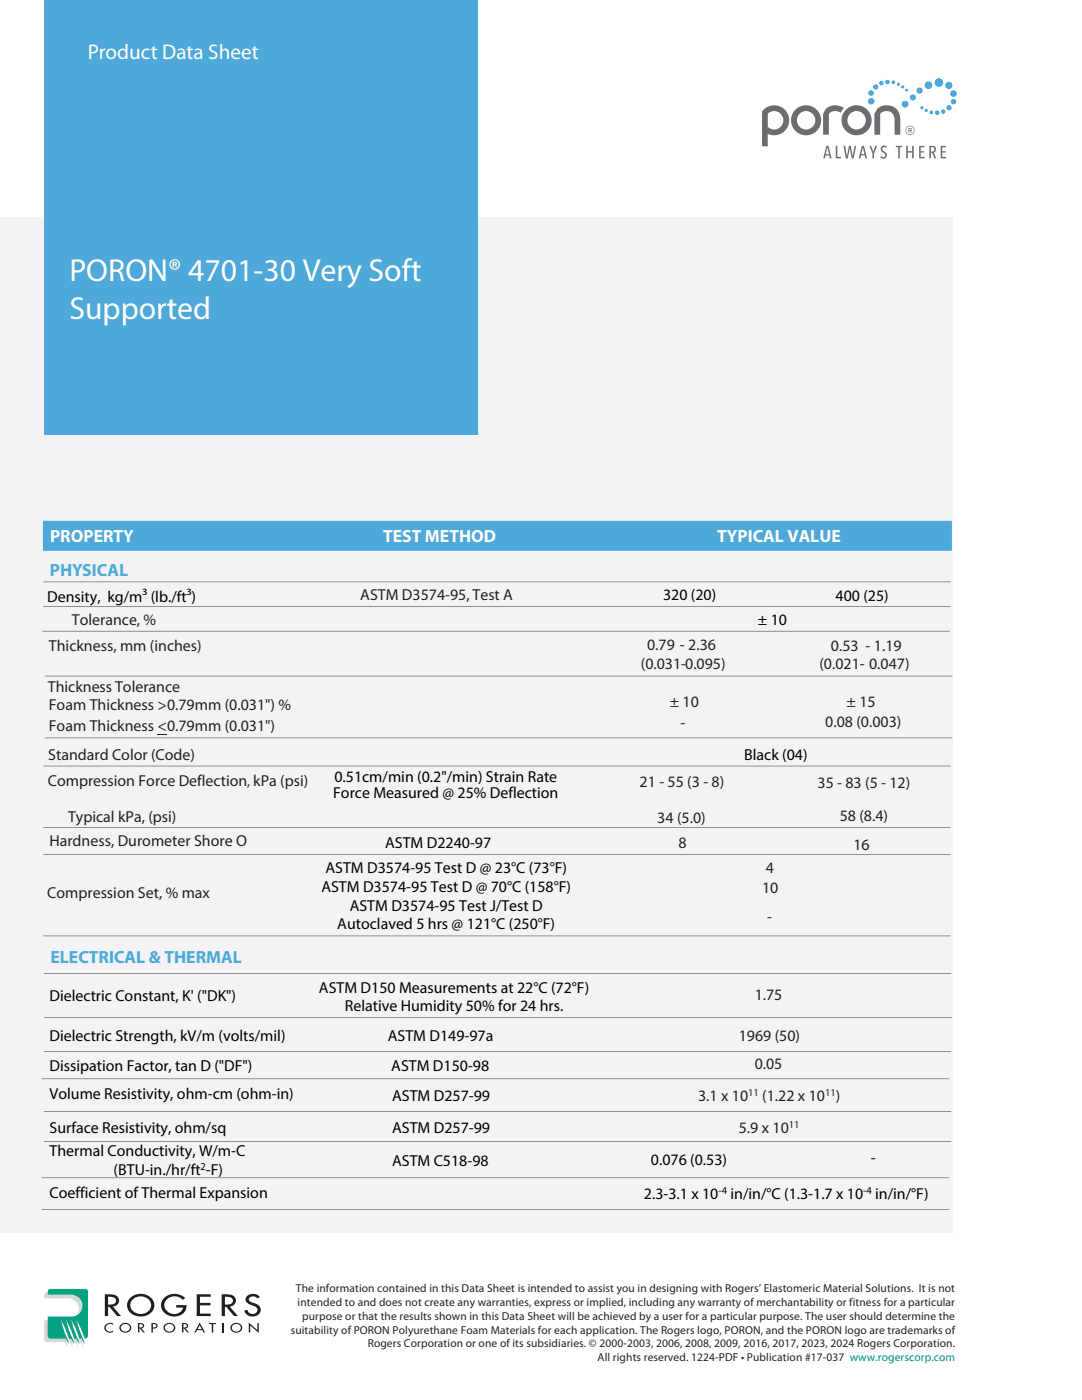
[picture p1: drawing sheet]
<svg xmlns="http://www.w3.org/2000/svg" width="216mm" height="279mm" viewBox="0 0 216 279" stroke-linecap="round" stroke-linejoin="round" font-family="sans-serif">
<defs><g id="words">
<g font-size="6.3" fill="#fff">
<text x="13.8" y="56">PORON® 4701-30 Very Soft</text>
<text x="13.8" y="63.6">Supported</text>
</g>
<text font-size="4.2" fill="#fff" x="17.6" y="11.8">Product Data Sheet</text>
<g font-size="3.5" fill="#fff">
<text x="10" y="108.1">PROPERTY</text>
<text x="76.4" y="108.2">TEST METHOD</text>
<text x="143.1" y="108.2">TYPICAL VALUE</text>
</g>
<g font-size="3.5" fill="#4ea8da">
<text x="10" y="114.9">PHYSICAL</text>
<text x="10.1" y="192.1">ELECTRICAL &amp; THERMAL</text>
</g>
<g font-size="3.2" fill="#231f20">
<text x="71.9" y="119.7">ASTM D3574-95, Test A</text>
<text x="14.3" y="124.7">Tolerance, %</text>
<text x="9.8" y="130">Thickness, mm (inches)</text>
<text x="129.1" y="129.7">0.79 - 2.36</text>
<text x="165.8" y="130">0.53 - 1.19</text>
<text x="127.9" y="133.6">(0.031-0.095)</text>
<text x="163.5" y="133.5">(0.021- 0.047)</text>
<text x="9.5" y="138.1">Thickness Tolerance</text>
<text x="9.8" y="141.6">Foam Thickness &gt;0.79mm (0.031&quot;) %</text>
<text x="133.6" y="141">± 10</text>
<text x="168.9" y="141">± 15</text>
<text x="9.8" y="146">Foam Thickness &lt;0.79mm (0.031&quot;)</text>
<text x="135.8" y="145.2">-</text>
<text x="164.7" y="145.1">0.08 (0.003)</text>
<text x="9.6" y="151.7">Standard Color (Code)</text>
<text x="9.5" y="156.9">Compression Force Deflection</text>
<text x="127.6" y="157">21 - 55 (3 - 8)</text>
<text x="163.1" y="157.3">35 - 83 (5 - 12)</text>
<text x="13.6" y="164.1">Typical kPa, (psi)</text>
<text x="131.2" y="164.2">34 (5.0)</text>
<text x="167.6" y="163.9">58 (8.4)</text>
<text x="9.9" y="168.8">Hardness, Durometer Shore O</text>
<text x="135.4" y="169.3">8</text>
<text x="170.3" y="169.6">16</text>
<text x="9.4" y="179.3">Compression Set, % max</text>
<text x="152.1" y="178.2">10</text>
<text x="152.8" y="174.1">4</text>
<text x="153.1" y="184">-</text>
<text x="150.6" y="199.6">1.75</text>
<text x="147.4" y="207.7">1969 (50)</text>
<text x="150.6" y="213.4">0.05</text>
<text x="139.3" y="219.7">3.1 x 10</text>
<text x="152.1" y="219.7">(1.22 x 10 )</text>
<text x="147.4" y="226.1">5.9 x 10</text>
</g>
<g font-size="3.2">
<text x="132.3" y="119.8">320 (20)</text>
<text x="166.7" y="119.9">400 (25)</text>
<text x="9.4" y="120.1">Density, kg/m³ (lb./ft³)</text>
<text x="151.2" y="124.7">± 10</text>
<text x="148.5" y="151.7">Black (04)</text>
<text x="66.5" y="159.3">Force Measured @ 25% Deflection</text>
<text x="66.7" y="156.1">0.51cm/min (0.2&quot;/min) Strain Rate</text>
<text x="76.8" y="169.3">ASTM D2240-97</text>
<text x="64.1" y="178">ASTM D3574-95 Test D @ 70°C (158°F)</text>
<text x="64.9" y="174.2">ASTM D3574-95 Test D @ 23°C (73°F)</text>
<text x="67.3" y="185.5">Autoclaved 5 hrs @ 121°C (250°F)</text>
<text x="69.8" y="181.7">ASTM D3574-95 Test J/Test D</text>
<text x="9.9" y="199.7">Dielectric Constant, K' (&quot;DK&quot;)</text>
<text x="63.6" y="198.1">ASTM D150 Measurements at 22°C (72°F)</text>
<text x="68.8" y="201.8">Relative Humidity 50% for 24 hrs.</text>
<text x="9.9" y="207.8">Dielectric Strength, kV/m (volts/mil)</text>
<text x="77.4" y="207.7">ASTM D149-97a</text>
<text x="9.9" y="213.7">Dissipation Factor, tan D (&quot;DF&quot;)</text>
<text x="78.1" y="213.7">ASTM D150-98</text>
<text x="9.9" y="219.4">Volume Resistivity, ohm-cm (ohm-in)</text>
<text x="78.2" y="219.7">ASTM D257-99</text>
<text x="9.9" y="226.1">Surface Resistivity, ohm/sq</text>
<text x="78.2" y="226.1">ASTM D257-99</text>
<text x="9.9" y="230.7">Thermal Conductivity, W/m-C</text>
<text x="78.2" y="232.8">ASTM C518-98</text>
<text x="129.9" y="232.5">0.076 (0.53)</text>
<text x="173.7" y="232">-</text>
<text x="9.9" y="239.1">Coefficient of Thermal Expansion</text>
<text x="22.7" y="234.5">(BTU-in./hr/ft -F)</text>
<text x="128.5" y="239.2">2.3-3.1 x 10</text>
<text x="145.8" y="239.2">in/in/°C (1.3-1.7 x 10</text>
<text x="174.6" y="239.2">in/in/°F)</text>
</g>
<text font-size="2.8" fill="#231f20" x="49.3" y="156.9">, kPa (psi)</text>
<g font-size="2.3" fill="#231f20">
<text x="59.1" y="257.9">The information contained in this Data Sheet is intended to assist you in designing with Rogers’ Elastomeric Material Solutions. It is not</text>
<text x="59.4" y="260.6">intended to and does not create any warranties, express or implied, including any warranty of merchantability or fitness for a particular</text>
<text x="60.3" y="263.4">purpose or that the results shown in this Data Sheet will be achieved by a user for a particular purpose. The user should determine the</text>
<text x="58" y="266.2">suitability of PORON Polyurethane Foam Materials for each application. The Rogers logo, PORON, and the PORON logo are trademarks of</text>
<text x="73.4" y="268.9">Rogers Corporation or one of its subsidiaries. © 2000-2003, 2006, 2008, 2009, 2016, 2017, 2023, 2024 Rogers Corporation.</text>
<text x="119.2" y="271.7">All rights reserved. 1224-PDF • Publication #17-037 www.rogerscorp.com</text>
</g>
<g font-size="2.1" fill="#231f20">
<text x="149.3" y="218.8">11</text>
<text x="164.6" y="218.8">11</text>
<text x="157.4" y="225.1">11</text>
</g>
<g font-size="2.1">
<text x="40" y="233.5">2</text>
<text x="143.4" y="238.2">-4</text>
<text x="172.2" y="238.2">-4</text>
</g>
</g></defs>
<path d="M0 43.3h190.1v202.7h-190.1z" fill="#f3f3f5"/>
<path d="M8.7 0h86.5v86.6h-86.5z" fill="#4ea8da"/>
<g fill="#6c6d70">
<path d="M166.8 29.1h.3v2.2h.7v.3h-1z"/>
<path d="M168.3 29.1h.3l.4 2.1 .4-2.1h.4l.3 2.1 .4-2.1h.3l-.5 2.5h-.4l-.3-2-.4 2h-.4z"/>
<path d="M173.5 29.1h.3l.5 1.2 .4-1.2h.3l-.6 1.5v1h-.3v-1z"/>
<path d="M175.9 29.2a.74 .74 0 0 1 1.1 .1l-.2 .2a.45 .45 0 0 0-.8 .2 .45 .45 0 0 0 .5 .6 .73 .73 0 0 1 .3 1.1 .73 .73 0 0 1-1.2 0l.2-.3a.46 .46 0 0 0 .8-.1 .46 .46 0 0 0-.5-.6 .74 .74 0 0 1-.2-1.2z"/>
<path d="M178.7 29.1h1.3v.3h-.5v2.2h-.3v-2.2h-.5z"/>
<path d="M180.8 29.1h.3v1.1h.9v-1.1h.3v2.5h-.3v-1.1h-.9v1.1h-.3z"/>
<path d="M183.4 29.1h1.1v.3h-.8v.8h.7v.2h-.7v.9h.8v.3h-1.1z"/>
<path d="M187.7 29.1h1.1v.3h-.8v.8h.7v.2h-.7v.9h.8v.3h-1.1z"/>
<path d="M165.1 29.4l-.3 1.4h.6zM164.9 29.1h.4l.6 2.5h-.3l-.1-.6h-.8l-.1 .6h-.3z"/>
<path d="M172.2 29.4l-.3 1.4h.6zM172 29.1h.4l.6 2.5h-.3l-.2-.6h-.7l-.1 .6h-.4z"/>
<path d="M185.7 29.4v.8h.3a.44 .44 0 0 0 .5-.4 .44 .44 0 0 0-.5-.4zM185.4 29.1h.7a.69 .69 0 0 1 .6 .6 .69 .69 0 0 1-.4 .7l.5 1.2h-.3l-.5-1.1h-.3v1.1h-.3z"/>
</g>
<g fill="#05a5e0">
<path d="M188.6 17a.7 .7 0 0 0 1.4 0 .7 .7 0 0 0-1.4 0zM181.6 19.4a.58 .58 0 0 0 1.1 0 .58 .58 0 0 0-1.1 0zM179.9 20.8a.7 .7 0 0 0 1.4 0 .7 .7 0 0 0-1.4 0zM182.9 18.1a.6 .6 0 0 0 1.2 0 .6 .6 0 0 0-1.2 0zM184.5 17a.75 .75 0 0 0 1.5 0 .75 .75 0 0 0-1.5 0zM186.5 16.5a.85 .85 0 0 1 1.7 0 .85 .85 0 0 1-1.7 0z" fill-rule="evenodd"/>
<path d="M183.7 21.5a.31 .31 0 0 0 .6 0 .31 .31 0 0 0-.6 0zM184.5 22a.31 .31 0 0 0 .6 0 .31 .31 0 0 0-.6 0zM185.5 22.4a.36 .36 0 0 0 .7 0 .36 .36 0 0 0-.7 0zM186.6 22.5a.43 .43 0 0 0 .8 0 .43 .43 0 0 0-.8 0zM187.8 22.3a.45 .45 0 0 0 .9 0 .45 .45 0 0 0-.9 0zM188.9 21.5a.51 .51 0 0 0 1 0 .51 .51 0 0 0-1 0zM189.7 20.3a.55 .55 0 0 0 1.1 0 .55 .55 0 0 0-1.1 0zM189.6 18.7a.65 .65 0 0 0 1.3 0 .65 .65 0 0 0-1.3 0z" fill-rule="evenodd"/>
<path d="M180.6 18a.3 .3 0 0 0 .6 0 .3 .3 0 0 0-.6 0zM179.8 17.4a.31 .31 0 0 0 .6 0 .31 .31 0 0 0-.6 0zM179 16.8a.31 .31 0 0 0 .6 0 .31 .31 0 0 0-.6 0zM177.9 16.4a.36 .36 0 0 0 .7 0 .36 .36 0 0 0-.7 0zM176.7 16.4a.43 .43 0 0 0 .8 0 .43 .43 0 0 0-.8 0zM175.4 16.6a.45 .45 0 0 0 .9 0 .45 .45 0 0 0-.9 0zM174.2 17.4a.51 .51 0 0 0 1 0 .51 .51 0 0 0-1 0zM173.3 18.6a.55 .55 0 0 0 1.1 0 .55 .55 0 0 0-1.1 0zM173.2 20.2a.65 .65 0 0 0 1.3 0 .65 .65 0 0 0-1.3 0z" fill-rule="evenodd"/>
</g>
<g fill="#6c6d70">
<path d="M164.8 21.7a2.95 2.95 0 0 1 3.6-.1l-.6 .9a1.76 1.76 0 0 0-2.4 .2v4.2h-1.2v-4.2z"/>
<path d="M175.1 21.7a2.74 2.74 0 0 1 3-.4 2.74 2.74 0 0 1 1.5 2.6v3h-1.1v-2.7a1.66 1.66 0 0 0-.9-1.9 1.66 1.66 0 0 0-2 .4v4.2h-1.1v-4.2z"/>
<path d="M181.4 25.7v.3h.3v-.3zM181.3 25.6l.6 .1v.3l-.2 .1 .3 .4-.6-.4v.4h-.1zM180.8 26a.81 .81 0 0 0 1.6 0 .81 .81 0 0 0-1.6 0zM180.7 26a.93 .93 0 0 1 1.8 0 .93 .93 0 0 1-1.8 0z"/>
<path d="M153.2 22.7v2.6a1.82 1.82 0 0 0 2.6 0 1.82 1.82 0 0 0 0-2.6 1.82 1.82 0 0 0-2.6 0zM152.3 21.9a3 3 0 0 1 5.1 1.6 3 3 0 0 1-4.2 3.2v2.5h-1.1v-6.9z"/>
<path d="M159 24a1.85 1.85 0 0 0 3.7 0 1.85 1.85 0 0 0-3.7 0zM157.8 24a3 3 0 0 1 6 0 3 3 0 0 1-6 0z"/>
<path d="M169.1 24a1.85 1.85 0 0 0 3.7 0 1.85 1.85 0 0 0-3.7 0zM167.9 24a3 3 0 0 1 6 0 3 3 0 0 1-6 0z"/>
</g>
<path d="M9.1 258l7.2-.1 .4 .3 .1 9-.7-2-.8-1.6 .5 1.8 .9 2.3-.4 .1 .3 1.2-.1-.3a6.1 6.1 0 0 1-1.1-2.7l-1.2-2.4 .8 2.6 .7 1.6h-.4l.3 1.2-.2-.3a4.9 4.9 0 0 1-.9-2.3l-1.3-2.8 .7 2.6 .8 1.6h-.4l.2 1.2-.1-.3a4.8 4.8 0 0 1-1-2.3l-1.3-2.8 .8 2.6 .7 1.6h-.4l.3 1.2-.6-1.2h-3.4a.56 .56 0 0 1-.7-.5v-3.8h4.8a2.2 2.2 0 0 0 2.2-2.2 2.2 2.2 0 0 0-2.2-2.2h-4.8v-.6z" fill="#d5d6d8"/>
<path d="M9.8 257.3l7.2-.1 .5 .3v.3v8.8l-.3 .5h-.3l-.8-2.1-.8-1.6 .5 1.7 1.1 3.2-.6-1.2h-.5l-.7-2.1-.9-1.6 .5 1.7 1.2 3.2-.7-1.2h-.4l-.8-2.1-.8-1.6 .5 1.7 1.1 3.2-.6-1.2h-.5l-.7-2.1-.9-1.6 .5 1.7 1.2 3.2-.6-1.2h-3a.55 .55 0 0 1-.7-.5v-3.8h4.8a2.2 2.2 0 0 0 2.2-2.2 2.2 2.2 0 0 0-2.2-2.2h-4.8v-.6z" fill="#00a261"/>
<g fill="#231f20">
<path d="M32.7 259.1a3.1 3.1 0 0 1 4.2 0l-.4 .3a2.16 2.16 0 0 0-2.2-.6 2.16 2.16 0 0 0-1.5 1.7 1.93 1.93 0 0 0 1.6 1.7 1.93 1.93 0 0 0 2.1-1.2h-1.3v-.5h2a2.55 2.55 0 0 1-1.8 2.2 2.55 2.55 0 0 1-2.7-.8 1.98 1.98 0 0 1 0-2.8z"/>
<path d="M39.3 258.3h2.8v.5h-2.2v1.2h2.1v.5h-2.1v1.7h2.2v.5h-2.8z"/>
<path d="M49.3 258.6a1.81 1.81 0 0 1 2.6 .3l-.6 .2a.98 .98 0 0 0-1.7 .2l.3 .4 .8 .4a1.35 1.35 0 0 1 1.3 1.5 1.35 1.35 0 0 1-1.6 1.1 1.57 1.57 0 0 1-1.6-1.2l.6-.1a.96 .96 0 0 0 1.1 .8 .96 .96 0 0 0 .8-1.1l-.5-.4-1-.4a.97 .97 0 0 1-.5-1.7z"/>
<path d="M21 264.4a1.37 1.37 0 0 1 1.6-.3v.3a.81 .81 0 0 0-1.4 .2 .81 .81 0 0 0 .8 1.2l.6-.2a.45 .45 0 0 1-.6 .4 .99 .99 0 0 1-1-.5 .99 .99 0 0 1 0-1.1z"/>
<path d="M41.7 264h1.4v.3h-.6v1.6h-.2v-1.6h-.6z"/>
<path d="M44.4 264h.2v1.9h-.2z"/>
<path d="M49.6 264l1.7 1.4v-1.4h.3v2l-1.7-1.5v1.4h-.3z"/>
<path d="M20.9 258.3v4.4h.7v-1.9h.2l1.6 1.9h.8l-1.7-1.9a1.22 1.22 0 0 0 1.3-1.3 1.22 1.22 0 0 0-1.4-1.2zM21.6 258.8h.1a1.21 1.21 0 0 1 1.5 .8 1.26 1.26 0 0 1-1.6 .8z"/>
<path d="M25.9 259.1a2.15 2.15 0 0 0-.4 2.3 2.15 2.15 0 0 0 1.9 1.3 2.54 2.54 0 0 0 3.3-2.7 2.95 2.95 0 0 0-4.8-.9zM26.6 259.2a2.06 2.06 0 0 1 2.3-.4 2.06 2.06 0 0 1 1.2 2.2 2.15 2.15 0 0 1-2.2 1.2 2.15 2.15 0 0 1-1.9-1.7l.1-.5z"/>
<path d="M44.2 258.3v4.4h.7v-1.9h.3l1.5 1.9h.8l-1.7-1.9a1.22 1.22 0 0 0 1.3-1.3 1.22 1.22 0 0 0-1.4-1.2zM44.9 258.8h.2a1.21 1.21 0 0 1 1.4 .8 1.26 1.26 0 0 1-1.6 .8z"/>
<path d="M24.1 264.4a1.12 1.12 0 0 0 .4 1.5 1.12 1.12 0 0 0 1.5-.3 1.12 1.12 0 0 0-.4-1.5 1.12 1.12 0 0 0-1.5 .3zM24.4 264.4a.82 .82 0 0 1 1.2 0 .82 .82 0 0 1-.2 1.3 .81 .81 0 0 1-1.1-.2 .81 .81 0 0 1 .1-1.1z"/>
<path d="M27.5 264v1.9h.3v-.8l.8 .8h.3l-.7-.8a.52 .52 0 0 0 .5-.3 .52 .52 0 0 0-.1-.6l-.3-.1zM27.8 264.3l.6 .1v.4l-.6 .1z"/>
<path d="M30.2 264v1.9h.3v-.8h.2a.56 .56 0 0 0 .7-.3 .56 .56 0 0 0-.4-.7zM30.5 264.3l.6 .1v.4l-.6 .1z"/>
<path d="M32.8 264.4a1.12 1.12 0 0 0 .4 1.5 1.12 1.12 0 0 0 1.6-.3 1.12 1.12 0 0 0-.5-1.5 1.12 1.12 0 0 0-1.5 .3zM33.1 264.4a.82 .82 0 0 1 1.3 0 .82 .82 0 0 1-.3 1.3 .81 .81 0 0 1-1-.2 .81 .81 0 0 1 0-1.1z"/>
<path d="M36.3 264v1.9h.3v-.8l.8 .8h.3l-.7-.8a.52 .52 0 0 0 .5-.3 .52 .52 0 0 0-.1-.6l-.3-.1zM36.6 264.3l.6 .1v.4l-.6 .1z"/>
<path d="M39.8 264l-1 1.9h.3l.2-.4h1.1l.2 .4h.3zM39.8 264.5l.4 .7h-.8z"/>
<path d="M46.2 264.4a1.12 1.12 0 0 0 .4 1.5 1.12 1.12 0 0 0 1.5-.3 1.12 1.12 0 0 0-.4-1.5 1.12 1.12 0 0 0-1.5 .3zM46.5 264.4a.82 .82 0 0 1 1.3 0 .82 .82 0 0 1-.3 1.3 .81 .81 0 0 1-1-.2 .81 .81 0 0 1 0-1.1z"/>
</g>
<path d="M8.6 103.9h55.6v6h-55.6zM64.2 103.9h63.6v6h-63.6zM127.8 103.9h62.1v6h-62.1z" fill="#4ea8da"/>
<path d="M8.7 116.1h181M8.4 126h181.1M8.6 121.1h181.1M8.9 134.9h181.1M8.6 152.9h181.1M8.9 147.3h181.1M8.6 165.2h181.1M8.6 170.6h181.1M8.6 186.8h181.1" fill="none" stroke="#231f20" stroke-width=".2"/>
<path d="M31.4 146.5h1.9v.1h-1.9z" fill="#231f20"/>
<path d="M8.7 194.3h181.1M8.3 215.3h181.1M8.7 209.8h181.1M8.8 203.1h181.1M8.3 235.1h181.1M8.7 227.8h181.1M8.7 221.8h181.1M8.3 241.4h181.1" fill="none" stroke="#231f20" stroke-width=".2"/>
<use href="#words"/>
</svg>
